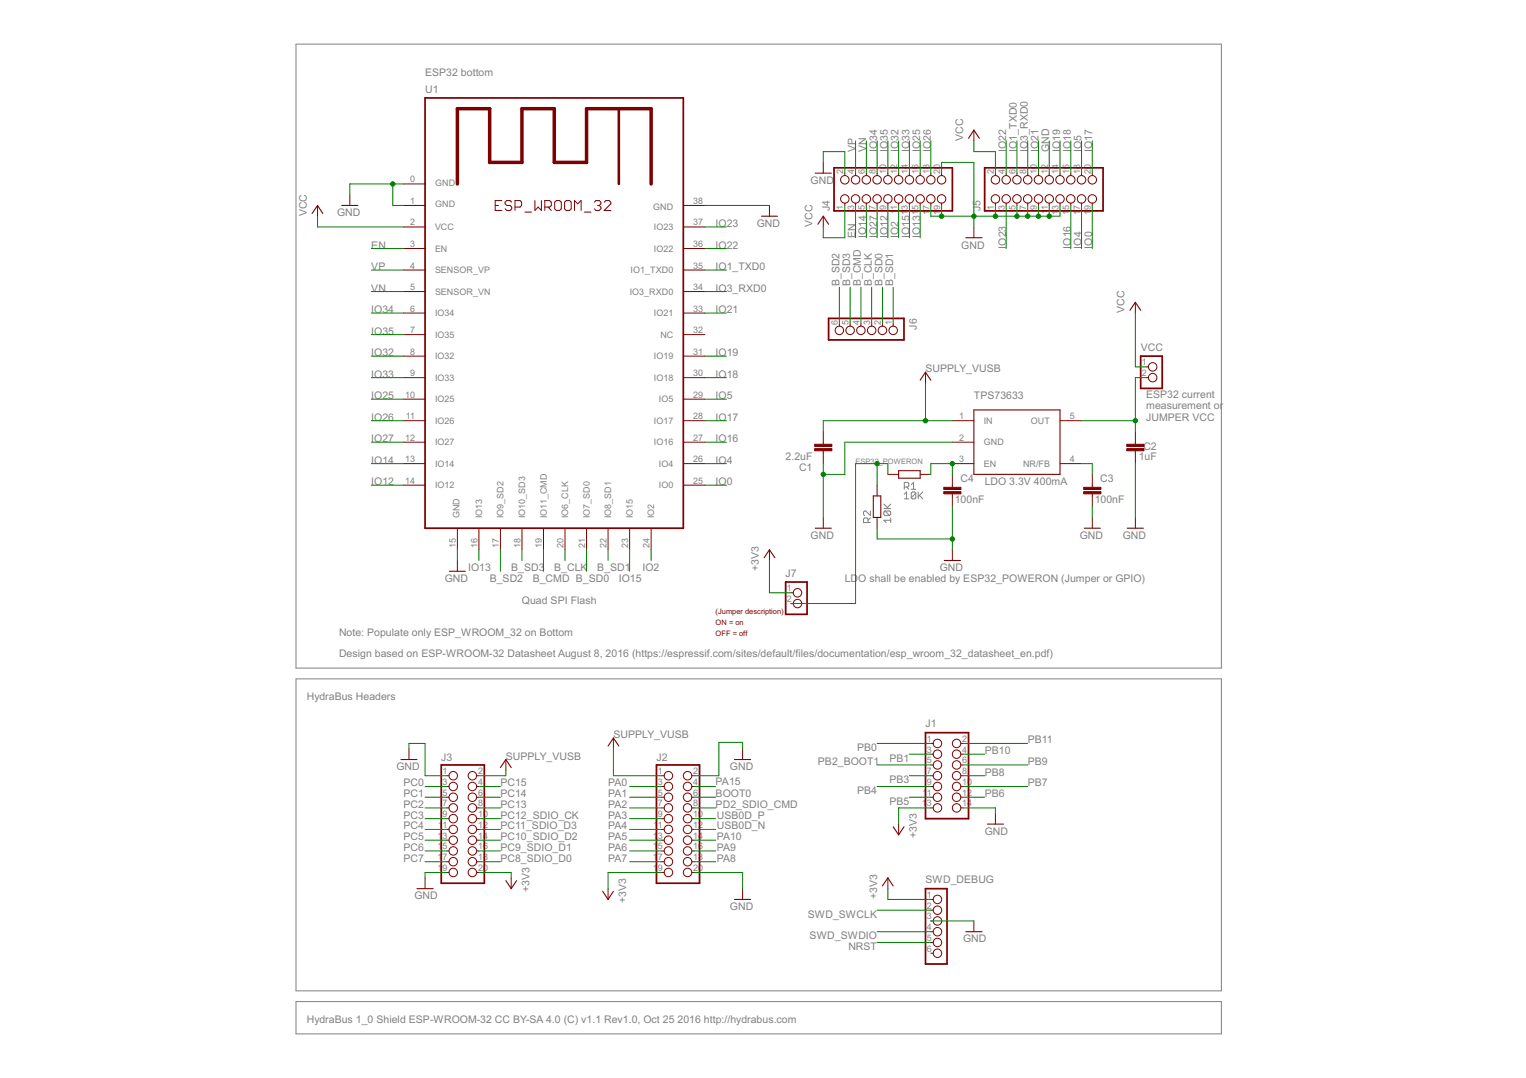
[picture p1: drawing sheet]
<svg xmlns="http://www.w3.org/2000/svg" width="297mm" height="210mm" viewBox="0 0 297 210" stroke-linecap="round" stroke-linejoin="round" font-family="sans-serif">
<defs><g id="words">
<g font-size="2.3" fill="#808080">
<text x="82.7" y="14.9">ESP32 bottom</text>
<text x="82.7" y="18">U1</text>
<text x="166.5" y="29.5" transform="rotate(-90 166.5 29.5)">VP</text>
<text x="168.6" y="29.5" transform="rotate(-90 168.6 29.5)">VN</text>
<text x="170.7" y="29.5" transform="rotate(-90 170.7 29.5)">IO34</text>
<text x="172.8" y="29.5" transform="rotate(-90 172.8 29.5)">IO35</text>
<text x="174.9" y="29.5" transform="rotate(-90 174.9 29.5)">IO32</text>
<text x="177" y="29.5" transform="rotate(-90 177 29.5)">IO33</text>
<text x="179.1" y="29.5" transform="rotate(-90 179.1 29.5)">IO25</text>
<text x="181.2" y="29.5" transform="rotate(-90 181.2 29.5)">IO26</text>
<text x="187.5" y="27.4" transform="rotate(-90 187.5 27.4)">VCC</text>
<text x="195.9" y="29.5" transform="rotate(-90 195.9 29.5)">IO22</text>
<text x="198" y="29.5" transform="rotate(-90 198 29.5)">IO1_TXD0</text>
<text x="200" y="29.5" transform="rotate(-90 200 29.5)">IO3_RXD0</text>
<text x="202.1" y="29.5" transform="rotate(-90 202.1 29.5)">IO21</text>
<text x="204.2" y="29.5" transform="rotate(-90 204.2 29.5)">GND</text>
<text x="206.3" y="29.5" transform="rotate(-90 206.3 29.5)">IO19</text>
<text x="208.4" y="29.5" transform="rotate(-90 208.4 29.5)">IO18</text>
<text x="210.5" y="29.5" transform="rotate(-90 210.5 29.5)">IO5</text>
<text x="212.6" y="29.5" transform="rotate(-90 212.6 29.5)">IO17</text>
<text x="157.8" y="35.8">GND</text>
<text x="161.6" y="41.1" transform="rotate(-90 161.6 41.1)">J4</text>
<text x="190.9" y="41.1" transform="rotate(-90 190.9 41.1)">J5</text>
<text x="59.7" y="42.1" transform="rotate(-90 59.7 42.1)">VCC</text>
<text x="65.6" y="42.1">GND</text>
<text x="139.3" y="44.2">IO23</text>
<text x="147.3" y="44.2">GND</text>
<text x="158.2" y="44.2" transform="rotate(-90 158.2 44.2)">VCC</text>
<text x="166.5" y="46.3" transform="rotate(-90 166.5 46.3)">EN</text>
<text x="168.6" y="46.3" transform="rotate(-90 168.6 46.3)">IO14</text>
<text x="170.7" y="46.3" transform="rotate(-90 170.7 46.3)">IO27</text>
<text x="172.8" y="46.3" transform="rotate(-90 172.8 46.3)">IO12</text>
<text x="174.9" y="46.3" transform="rotate(-90 174.9 46.3)">IO2</text>
<text x="177" y="46.3" transform="rotate(-90 177 46.3)">IO15</text>
<text x="179.1" y="46.3" transform="rotate(-90 179.1 46.3)">IO13</text>
<text x="72.3" y="48.4">EN</text>
<text x="72.3" y="52.6">VP</text>
<text x="139.3" y="48.4">IO22</text>
<text x="139.3" y="52.6">IO1_TXD0</text>
<text x="187.1" y="48.4">GND</text>
<text x="195.9" y="48.4" transform="rotate(-90 195.9 48.4)">IO23</text>
<text x="208.4" y="48.4" transform="rotate(-90 208.4 48.4)">IO16</text>
<text x="210.5" y="48.4" transform="rotate(-90 210.5 48.4)">IO4</text>
<text x="212.6" y="48.4" transform="rotate(-90 212.6 48.4)">IO0</text>
<text x="72.3" y="56.8">VN</text>
<text x="139.3" y="56.8">IO3_RXD0</text>
<text x="163.4" y="55.7" transform="rotate(-90 163.4 55.7)">B_SD2</text>
<text x="165.5" y="55.7" transform="rotate(-90 165.5 55.7)">B_SD3</text>
<text x="167.6" y="55.7" transform="rotate(-90 167.6 55.7)">B_CMD</text>
<text x="169.7" y="55.7" transform="rotate(-90 169.7 55.7)">B_CLK</text>
<text x="171.8" y="55.7" transform="rotate(-90 171.8 55.7)">B_SD0</text>
<text x="173.9" y="55.7" transform="rotate(-90 173.9 55.7)">B_SD1</text>
<text x="72.3" y="61">IO34</text>
<text x="72.3" y="65.1">IO35</text>
<text x="139.3" y="61">IO21</text>
<text x="178.5" y="64.2" transform="rotate(-90 178.5 64.2)">J6</text>
<text x="218.9" y="61" transform="rotate(-90 218.9 61)">VCC</text>
<text x="72.3" y="69.3">IO32</text>
<text x="139.3" y="69.3">IO19</text>
<text x="222" y="68.3">VCC</text>
<text x="72.3" y="73.5">IO33</text>
<text x="72.3" y="77.7">IO25</text>
<text x="139.3" y="73.5">IO18</text>
<text x="139.3" y="77.7">IO5</text>
<text x="180.1" y="72.5">SUPPLY_VUSB</text>
<text x="189.6" y="77.7">TPS73633</text>
<text x="223.1" y="77.5">ESP32 current</text>
<text x="72.3" y="81.9">IO26</text>
<text x="139.3" y="81.9">IO17</text>
<text x="223.1" y="79.7">measurement or</text>
<text x="223.1" y="81.9">JUMPER VCC</text>
<text x="72.3" y="86.1">IO27</text>
<text x="139.3" y="86.1">IO16</text>
<text x="152.9" y="89.7">2.2uF</text>
<text x="221.6" y="89.7">1uF</text>
<text x="222.6" y="87.6">C2</text>
<text x="72.3" y="90.3">IO14</text>
<text x="72.3" y="94.5">IO12</text>
<text x="139.3" y="90.3">IO4</text>
<text x="139.3" y="94.5">IO0</text>
<text x="155.5" y="91.7">C1</text>
<text x="187" y="93.8">C4</text>
<text x="191.7" y="94.5">LDO 3.3V 400mA</text>
<text x="214.2" y="93.8">C3</text>
<text x="185.8" y="98">100nF</text>
<text x="213.1" y="98">100nF</text>
<text x="157.8" y="105">GND</text>
<text x="210.2" y="105">GND</text>
<text x="218.5" y="105">GND</text>
<text x="86.6" y="113.3">GND</text>
<text x="91.1" y="111.2">IO13</text>
<text x="95.3" y="113.3">B_SD2</text>
<text x="99.5" y="111.2">B_SD3</text>
<text x="103.7" y="113.3">B_CMD B_SD0</text>
<text x="107.9" y="111.2">B_CLK</text>
<text x="116.3" y="111.2">B_SD1</text>
<text x="120.5" y="113.3">IO15</text>
<text x="125.1" y="111.2">IO2</text>
<text x="147.7" y="111.2" transform="rotate(-90 147.7 111.2)">+3V3</text>
<text x="152.9" y="112.3">J7</text>
<text x="164.4" y="113.3">LD</text>
<text x="167.1" y="113.3">O shall be enabled by ESP32_POWERON (Jumper or GPIO)</text>
<text x="182.9" y="111.2">GND</text>
<text x="101.6" y="117.5">Quad SPI Flash</text>
<text x="66" y="123.8">Note: Populate only ESP_WROOM_32 on Bottom</text>
<text x="66" y="128">Design based on ESP-WROOM-32 Datasheet August 8, 2016 (https://espressif.com/sites/default/files/documentation/esp_wroom_32_datasheet_en.pdf)</text>
<text x="59.7" y="136.4">HydraBus Headers</text>
<text x="119.4" y="143.7">SUPPLY_VUSB</text>
<text x="180.1" y="141.6">J1</text>
<text x="77.1" y="150">GND</text>
<text x="85.9" y="148.2">J3</text>
<text x="98.5" y="147.9">SUPPLY_VUSB</text>
<text x="127.8" y="148.2">J2</text>
<text x="142.1" y="150">GND</text>
<text x="159.2" y="148.9">PB2_BOOT1</text>
<text x="166.8" y="146.2">PB0</text>
<text x="173.1" y="148.3">PB1</text>
<text x="191.7" y="146.8">PB10</text>
<text x="200" y="144.8">PB11</text>
<text x="200" y="148.9">PB9</text>
<text x="78.6" y="155.2">PC1</text>
<text x="78.6" y="153.1">PC0</text>
<text x="97.4" y="153.1">PC15</text>
<text x="97.4" y="155.2">PC14</text>
<text x="118.4" y="155.2">PA1</text>
<text x="118.4" y="153.1">PA0</text>
<text x="139.3" y="155.2">BOOT0</text>
<text x="139.3" y="152.9">PA15</text>
<text x="166.8" y="154.6">PB4</text>
<text x="173.1" y="152.5">PB3</text>
<text x="191.7" y="151">PB8</text>
<text x="191.7" y="155.2">PB6</text>
<text x="200" y="153.1">PB7</text>
<text x="78.6" y="161.5">PC4</text>
<text x="78.6" y="159.4">PC3</text>
<text x="78.6" y="157.3">PC2</text>
<text x="97.4" y="157.3">PC13</text>
<text x="97.4" y="159.4">PC12_SDIO_CK</text>
<text x="97.4" y="161.5">PC11_SDIO_D3</text>
<text x="118.4" y="161.5">PA4</text>
<text x="118.4" y="159.4">PA3</text>
<text x="118.4" y="157.3">PA2</text>
<text x="139.3" y="157.3">PD2_SDIO_CMD</text>
<text x="139.5" y="159.4">USB0D_P</text>
<text x="139.5" y="161.5">USB0D_N</text>
<text x="173.1" y="156.7">PB5</text>
<text x="78.6" y="167.8">PC7</text>
<text x="78.6" y="165.7">PC6</text>
<text x="78.6" y="163.6">PC5</text>
<text x="97.4" y="165.7">PC9_SDIO_D1</text>
<text x="97.4" y="167.8">PC8_SDIO_D0</text>
<text x="97.4" y="163.6">PC10_SDIO_D2</text>
<text x="118.4" y="167.8">PA7</text>
<text x="118.4" y="165.7">PA6</text>
<text x="118.4" y="163.6">PA5</text>
<text x="139.5" y="163.6">PA10</text>
<text x="139.5" y="165.7">PA9</text>
<text x="139.5" y="167.8">PA8</text>
<text x="178.5" y="163.2" transform="rotate(-90 178.5 163.2)">+3V3</text>
<text x="191.7" y="162.6">GND</text>
<text x="103.1" y="173.7" transform="rotate(-90 103.1 173.7)">+3V3</text>
<text x="180.1" y="172">SWD_DEBUG</text>
<text x="80.7" y="175.1">GND</text>
<text x="121.9" y="175.8" transform="rotate(-90 121.9 175.8)">+3V3</text>
<text x="142.1" y="177.2">GND</text>
<text x="157.2" y="178.7">SWD_SWCLK</text>
<text x="170.7" y="175.1" transform="rotate(-90 170.7 175.1)">+3V3</text>
<text x="157.6" y="182.9">SWD_SWDIO</text>
<text x="165.1" y="185">NRST</text>
<text x="187.5" y="183.5">GND</text>
<text x="59.7" y="199.2">HydraBus 1_0 Shield ESP-WROOM-32 CC BY-SA 4.0 (C) v1.1 Rev1.0, Oct 25</text>
<text x="131.9" y="199.2">2016 http://hydrabus.com</text>
</g>
<g font-size="1.9" fill="#808080">
<text x="79.8" y="35.5">0</text>
<text x="164.1" y="33.9" transform="rotate(-90 164.1 33.9)">2</text>
<text x="166.2" y="33.9" transform="rotate(-90 166.2 33.9)">4</text>
<text x="168.3" y="33.9" transform="rotate(-90 168.3 33.9)">6</text>
<text x="170.4" y="33.9" transform="rotate(-90 170.4 33.9)">8</text>
<text x="172.5" y="33.9" transform="rotate(-90 172.5 33.9)">10</text>
<text x="174.6" y="33.9" transform="rotate(-90 174.6 33.9)">12</text>
<text x="176.7" y="33.9" transform="rotate(-90 176.7 33.9)">14</text>
<text x="178.8" y="33.9" transform="rotate(-90 178.8 33.9)">16</text>
<text x="180.9" y="33.9" transform="rotate(-90 180.9 33.9)">18</text>
<text x="183" y="33.9" transform="rotate(-90 183 33.9)">20</text>
<text x="193.5" y="33.9" transform="rotate(-90 193.5 33.9)">2</text>
<text x="195.6" y="33.9" transform="rotate(-90 195.6 33.9)">4</text>
<text x="197.7" y="33.9" transform="rotate(-90 197.7 33.9)">6</text>
<text x="199.8" y="33.9" transform="rotate(-90 199.8 33.9)">8</text>
<text x="201.8" y="33.9" transform="rotate(-90 201.8 33.9)">10</text>
<text x="203.9" y="33.9" transform="rotate(-90 203.9 33.9)">12</text>
<text x="206" y="33.9" transform="rotate(-90 206 33.9)">14</text>
<text x="208.1" y="33.9" transform="rotate(-90 208.1 33.9)">16</text>
<text x="210.2" y="33.9" transform="rotate(-90 210.2 33.9)">18</text>
<text x="212.3" y="33.9" transform="rotate(-90 212.3 33.9)">20</text>
<text x="79.8" y="39.7">1</text>
<text x="84.7" y="40.4">GND</text>
<text x="84.7" y="36.2">GND</text>
<text x="127.1" y="40.9">GND</text>
<text x="134.9" y="39.7">38</text>
<text x="164.1" y="40.8" transform="rotate(-90 164.1 40.8)">1</text>
<text x="166.2" y="40.8" transform="rotate(-90 166.2 40.8)">3</text>
<text x="168.3" y="40.8" transform="rotate(-90 168.3 40.8)">5</text>
<text x="170.4" y="40.8" transform="rotate(-90 170.4 40.8)">7</text>
<text x="172.5" y="40.8" transform="rotate(-90 172.5 40.8)">9</text>
<text x="174.6" y="41.7" transform="rotate(-90 174.6 41.7)">1</text>
<text x="174.6" y="40.8" transform="rotate(-90 174.6 40.8)">1</text>
<text x="176.7" y="41.8" transform="rotate(-90 176.7 41.8)">1</text>
<text x="176.7" y="40.8" transform="rotate(-90 176.7 40.8)">3</text>
<text x="178.8" y="41.8" transform="rotate(-90 178.8 41.8)">1</text>
<text x="178.8" y="40.8" transform="rotate(-90 178.8 40.8)">5</text>
<text x="180.9" y="41.8" transform="rotate(-90 180.9 41.8)">1</text>
<text x="180.9" y="40.8" transform="rotate(-90 180.9 40.8)">7</text>
<text x="183" y="41.8" transform="rotate(-90 183 41.8)">1</text>
<text x="183" y="40.8" transform="rotate(-90 183 40.8)">9</text>
<text x="193.5" y="40.8" transform="rotate(-90 193.5 40.8)">1</text>
<text x="195.6" y="40.8" transform="rotate(-90 195.6 40.8)">3</text>
<text x="197.7" y="40.8" transform="rotate(-90 197.7 40.8)">5</text>
<text x="199.8" y="40.8" transform="rotate(-90 199.8 40.8)">7</text>
<text x="201.8" y="40.8" transform="rotate(-90 201.8 40.8)">9</text>
<text x="203.9" y="41.7" transform="rotate(-90 203.9 41.7)">1</text>
<text x="203.9" y="40.8" transform="rotate(-90 203.9 40.8)">1</text>
<text x="206" y="41.8" transform="rotate(-90 206 41.8)">1</text>
<text x="206" y="40.8" transform="rotate(-90 206 40.8)">3</text>
<text x="208.1" y="41.8" transform="rotate(-90 208.1 41.8)">1</text>
<text x="208.1" y="40.8" transform="rotate(-90 208.1 40.8)">5</text>
<text x="210.2" y="41.8" transform="rotate(-90 210.2 41.8)">1</text>
<text x="210.2" y="40.8" transform="rotate(-90 210.2 40.8)">7</text>
<text x="212.3" y="41.8" transform="rotate(-90 212.3 41.8)">1</text>
<text x="212.3" y="40.8" transform="rotate(-90 212.3 40.8)">9</text>
<text x="79.8" y="43.9">2</text>
<text x="84.7" y="44.8">VCC</text>
<text x="127.3" y="44.8">IO23</text>
<text x="134.9" y="43.9">37</text>
<text x="79.8" y="52.3">4</text>
<text x="79.8" y="48.1">3</text>
<text x="84.7" y="53.2">SENSOR_VP</text>
<text x="84.7" y="49">EN</text>
<text x="122.8" y="53.2">IO1_TXD0</text>
<text x="127.3" y="49">IO22</text>
<text x="134.9" y="52.3">35</text>
<text x="134.9" y="48.1">36</text>
<text x="79.8" y="56.5">5</text>
<text x="84.7" y="57.4">SENSOR_VN</text>
<text x="122.6" y="57.4">IO3_RXD0</text>
<text x="134.9" y="56.5">34</text>
<text x="79.8" y="64.9">7</text>
<text x="79.8" y="60.7">6</text>
<text x="84.7" y="65.8">IO35</text>
<text x="84.7" y="61.6">IO34</text>
<text x="127.3" y="61.6">IO21</text>
<text x="128.6" y="65.8">NC</text>
<text x="134.9" y="64.9">32</text>
<text x="134.9" y="60.7">33</text>
<text x="163.1" y="63.2" transform="rotate(-90 163.1 63.2)">6</text>
<text x="165.2" y="63.2" transform="rotate(-90 165.2 63.2)">5</text>
<text x="167.3" y="63.2" transform="rotate(-90 167.3 63.2)">4</text>
<text x="169.4" y="63.2" transform="rotate(-90 169.4 63.2)">3</text>
<text x="171.5" y="63.2" transform="rotate(-90 171.5 63.2)">2</text>
<text x="173.6" y="63.2" transform="rotate(-90 173.6 63.2)">1</text>
<text x="79.8" y="69">8</text>
<text x="84.7" y="70">IO32</text>
<text x="127.3" y="70">IO19</text>
<text x="134.9" y="69">31</text>
<text x="222.3" y="71.1">1</text>
<text x="78.9" y="77.4">10</text>
<text x="79.8" y="73.2">9</text>
<text x="84.7" y="74.2">IO33</text>
<text x="127.3" y="74.1">IO18</text>
<text x="134.9" y="77.4">29</text>
<text x="134.9" y="73.2">30</text>
<text x="222.3" y="73.2">2</text>
<text x="79" y="81.6">11</text>
<text x="84.7" y="82.5">IO26</text>
<text x="84.7" y="78.3">IO25</text>
<text x="127.3" y="82.5">IO17</text>
<text x="128.3" y="78.3">IO5</text>
<text x="134.9" y="81.6">28</text>
<text x="186.7" y="81.6">1</text>
<text x="191.5" y="82.5">IN</text>
<text x="200.7" y="82.5">OUT</text>
<text x="208.3" y="81.6">5</text>
<text x="78.9" y="90">13</text>
<text x="78.9" y="85.8">12</text>
<text x="84.7" y="86.7">IO27</text>
<text x="127.3" y="86.7">IO16</text>
<text x="134.9" y="90">26</text>
<text x="134.9" y="85.8">27</text>
<text x="186.7" y="85.8">2</text>
<text x="186.7" y="90">3</text>
<text x="191.5" y="86.7">GND</text>
<text x="208.3" y="90">4</text>
<text x="78.9" y="94.2">14</text>
<text x="84.7" y="95.1">IO12</text>
<text x="84.7" y="90.9">IO14</text>
<text x="128.3" y="95.1">IO0</text>
<text x="128.3" y="90.9">IO4</text>
<text x="134.9" y="94.2">25</text>
<text x="191.5" y="90.9">EN</text>
<text x="199.1" y="90.9">NR/FB</text>
<text x="89.4" y="100.9" transform="rotate(-90 89.4 100.9)">GND</text>
<text x="93.8" y="100.9" transform="rotate(-90 93.8 100.9)">IO13</text>
<text x="98" y="100.9" transform="rotate(-90 98 100.9)">IO9_SD2</text>
<text x="102.2" y="100.9" transform="rotate(-90 102.2 100.9)">IO10_SD3</text>
<text x="106.4" y="100.9" transform="rotate(-90 106.4 100.9)">IO11_CMD</text>
<text x="110.6" y="100.9" transform="rotate(-90 110.6 100.9)">IO6_CLK</text>
<text x="114.8" y="100.9" transform="rotate(-90 114.8 100.9)">IO7_SD0</text>
<text x="119" y="100.9" transform="rotate(-90 119 100.9)">IO8_SD1</text>
<text x="123.2" y="100.9" transform="rotate(-90 123.2 100.9)">IO15</text>
<text x="127.4" y="100.9" transform="rotate(-90 127.4 100.9)">IO2</text>
<text x="88.7" y="106.7" transform="rotate(-90 88.7 106.7)">15</text>
<text x="92.9" y="106.7" transform="rotate(-90 92.9 106.7)">16</text>
<text x="97.1" y="106.7" transform="rotate(-90 97.1 106.7)">17</text>
<text x="101.3" y="106.7" transform="rotate(-90 101.3 106.7)">18</text>
<text x="105.5" y="106.7" transform="rotate(-90 105.5 106.7)">19</text>
<text x="109.7" y="106.7" transform="rotate(-90 109.7 106.7)">20</text>
<text x="113.9" y="106.7" transform="rotate(-90 113.9 106.7)">21</text>
<text x="118.1" y="106.7" transform="rotate(-90 118.1 106.7)">22</text>
<text x="122.3" y="106.7" transform="rotate(-90 122.3 106.7)">23</text>
<text x="126.4" y="106.7" transform="rotate(-90 126.4 106.7)">24</text>
<text x="153.2" y="115.1">1</text>
<text x="153.2" y="117.2">2</text>
<text x="180.4" y="144.5">1</text>
<text x="180.4" y="146.6">3</text>
<text x="180.4" y="148.6">5</text>
<text x="187.3" y="144.5">2</text>
<text x="187.3" y="146.6">4</text>
<text x="187.3" y="148.6">6</text>
<text x="86.1" y="150.7">1</text>
<text x="86.1" y="152.8">3</text>
<text x="86.1" y="154.9">5</text>
<text x="93.1" y="150.7">2</text>
<text x="93.1" y="152.8">4</text>
<text x="93.1" y="154.9">6</text>
<text x="128" y="150.7">1</text>
<text x="128" y="152.8">3</text>
<text x="128" y="154.9">5</text>
<text x="134.9" y="150.7">2</text>
<text x="134.9" y="152.8">4</text>
<text x="134.9" y="154.9">6</text>
<text x="179.5" y="154.9">1</text>
<text x="180.4" y="150.7">7</text>
<text x="180.4" y="152.8">9</text>
<text x="180.4" y="154.9">1</text>
<text x="187.3" y="150.7">8</text>
<text x="187.3" y="152.8">10</text>
<text x="187.3" y="154.9">12</text>
<text x="85.3" y="161.2">1</text>
<text x="86.1" y="157">7</text>
<text x="86.1" y="159.1">9</text>
<text x="86.1" y="161.2">1</text>
<text x="93.1" y="157">8</text>
<text x="93.1" y="159.1">10</text>
<text x="93.1" y="161.2">12</text>
<text x="127.2" y="161.2">1</text>
<text x="128" y="157">7</text>
<text x="128" y="159.1">9</text>
<text x="128" y="161.2">1</text>
<text x="134.9" y="157">8</text>
<text x="134.9" y="159.1">10</text>
<text x="134.9" y="161.2">12</text>
<text x="179.4" y="157">1</text>
<text x="180.4" y="157">3</text>
<text x="187.3" y="157">14</text>
<text x="85.2" y="163.3">1</text>
<text x="85.2" y="165.4">1</text>
<text x="85.2" y="167.5">1</text>
<text x="86.1" y="163.3">3</text>
<text x="86.1" y="165.4">5</text>
<text x="86.1" y="167.5">7</text>
<text x="93.1" y="163.3">14</text>
<text x="93.1" y="165.4">16</text>
<text x="93.1" y="167.5">18</text>
<text x="127.1" y="163.3">1</text>
<text x="127.1" y="165.4">1</text>
<text x="127.1" y="167.5">1</text>
<text x="128" y="163.3">3</text>
<text x="128" y="165.4">5</text>
<text x="128" y="167.5">7</text>
<text x="134.9" y="163.3">14</text>
<text x="134.9" y="165.4">16</text>
<text x="134.9" y="167.5">18</text>
<text x="85.2" y="169.6">1</text>
<text x="86.1" y="169.6">9</text>
<text x="93.1" y="169.6">20</text>
<text x="127.1" y="169.6">1</text>
<text x="128" y="169.6">9</text>
<text x="134.9" y="169.6">20</text>
<text x="180.4" y="174.8">1</text>
<text x="180.4" y="176.9">2</text>
<text x="180.4" y="179">3</text>
<text x="180.4" y="181.1">4</text>
<text x="180.4" y="183.2">5</text>
<text x="180.4" y="185.3">6</text>
</g>
<g font-size="1.6" fill="#808080">
<text x="166.5" y="90.3">ESP32</text>
<text x="171.1" y="90.3">_P</text>
<text x="172.8" y="90.3">OWERON</text>
</g>
<g font-size="1.6" fill="#800000">
<text x="139.3" y="119.6">(Jumper description)</text>
<text x="139.3" y="121.7">ON = on</text>
<text x="139.3" y="123.8">OFF = off</text>
</g>
</g></defs>
<g fill="none" stroke="#808080" stroke-width=".19">
<path d="M57.6 8.6h180.1v121.5h-180.1zM169.4 99.5v.9l-.9-.9h-.2l-.2 .2v.5l.2 .2M172 99h1.4M172 98.1l.9 .9M172.3 99.5h.9l.2 .2v.5l-.2 .2M172.3 99.5l-.3 .2v.5l.3 .2h.9M172.3 99.5l.9 .9M173.4 98.1l-.7 .7M176 96.2l.5-.4v1.3M176 97.1h.9M176 94.8h.7l.2-.2v-.5l-.2-.2h-.7v1.4M176.5 94.8l.4 .5"/>
<path d="M177.4 94.4l.4-.5v1.4M177.4 95.3h.9M178.3 96v.9l-.2 .2h-.5l-.2-.2M178.3 96l-.2-.2h-.5l-.2 .2v.9M178.3 96l-.9 .9M178.7 95.8v1.3M178.9 96.5l.7 .6M179.6 95.8l-.9 .9M169 101.7v-.6l-.2-.2h-.5l-.2 .2v.6h1.3M169.4 100.9l-.4 .4M173.4 101.3h-1.4l.5 .4M173.4 100.9v.8"/>
<path d="M57.6 132.2h180.1v60.7h-180.1zM57.6 195h180.1v6.3h-180.1z"/>
</g>
<path d="M82.7 19.1h50.3v83.7h-50.3zM162.3 32.7h23.1v8.4h-23.1zM191.7 32.7h23v8.4h-23zM161.3 62h14.7v4.2h-14.7zM222 69.3h4.2v6.3h-4.2zM152.9 113.3h4.2v6.3h-4.2zM85.9 148.9h8.4v23.1h-8.4zM127.8 148.9h8.4v23.1h-8.4zM180.1 142.7h8.4v16.7h-8.4zM180.1 173h4.2v14.7h-4.2z" fill="none" stroke="#800000" stroke-width=".34"/>
<g fill="none" stroke="#800000" stroke-width=".19">
<path d="M68.1 37.9v2.1M78.5 35.8h4.2M97.7 39.1h-1.3v1.9h1.3M99.6 39.4l-.3-.3h-.7l-.3 .3v.3l.3 .3h.7l.3 .3v.4l-.3 .3h-.7l-.3-.3M104.1 39.1v1.9l.7-.7 .6 .7v-1.9M108.3 39.1h.6l.4 .3v1.3l-.4 .3h-.6l-.3-.3v-1.3zM110.2 39.1h.7l.3 .3v1.3l-.3 .3h-.7l-.3-.3v-1.3zM115.7 39.4l.3-.3h.6l.4 .3v.3l-.4 .3M117.6 39.4l.3-.3h.7l.3 .3v.3l-1.3 1.3h1.3M160.3 31.6v2.1M164.4 33.7v.5M164.4 39.5v.5"/>
<path d="M166.5 33.7v.5M166.5 39.5v.5M168.6 33.7v.5M168.6 39.5v.5M170.7 33.7v.5M170.7 39.5v.5M172.8 33.7v.5M172.8 39.5v.5M174.9 33.7v.5M174.9 39.5v.5M177 33.7v.5M177 39.5v.5"/>
<path d="M179.1 33.7v.5M179.1 39.5v.5M181.2 33.7v.5M181.2 39.5v.5M183.3 33.7v.5M183.3 39.5v.5M189.6 25.3v2.1M193.8 33.7v.5M193.8 39.5v.5M195.9 33.7v.5M195.9 39.5v.5M198 33.7v.5"/>
<path d="M198 39.5v.5M200 33.7v.5M200 39.5v.5M202.1 33.7v.5M202.1 39.5v.5M204.2 33.7v.5M204.2 39.5v.5M206.3 33.7v.5M206.3 39.5v.5M208.4 33.7v.5M208.4 39.5v.5M210.5 33.7v.5"/>
<path d="M210.5 39.5v.5M212.6 33.7v.5M212.6 39.5v.5M61.8 40v2.1M78.5 56.8h4.2M78.5 52.6h4.2M78.5 48.4h4.2M78.5 44.2h4.2M78.5 40h4.2M96.4 40h.6M100.2 40.3h1l.3-.3v-.6l-.3-.3h-1v1.9M102.2 41.3h1.3"/>
<path d="M106 40.3h1l.3-.3v-.6l-.3-.3h-1v1.9M106.7 40.3l.6 .7M111.8 41v-1.9l.7 .6 .6-.6v1.9M113.7 41.3h1.3M116.3 40h.3M116.6 40l.4 .3v.4l-.4 .3h-.6l-.3-.3M133 56.8h4.2M133 52.6h4.2M133 48.4h4.2M133 44.2h4.2M133 40h4.2M149.8 40v2.1"/>
<path d="M160.3 42.1v2.1M189.6 44.2v2.1M221 58.9v2.1M78.5 77.7h4.2M78.5 73.5h4.2M78.5 69.3h4.2M78.5 65.2h4.2M78.5 61h4.2M133 77.7h4.2M133 73.5h4.2M133 69.3h4.2M133 65.2h4.2"/>
<path d="M133 61h4.2M163.4 63.1v.4M165.5 63.1v.4M167.6 63.1v.4M169.7 63.1v.4M171.8 63.1v.4M173.9 63.1v.4M180.1 72.5v2.1M223.1 73.5h.4M223.1 71.4h.4M78.5 94.5h4.2M78.5 90.3h4.2"/>
<path d="M78.5 86.1h4.2M78.5 81.9h4.2M133 94.5h4.2M133 90.3h4.2M133 86.1h4.2M133 81.9h4.2M160.3 84v2.5M160.3 87.8v2.5M170.7 94.5v2.1M172.8 92.4h2.1M179.1 92.4h2.1M185.4 90.3h4.2"/>
<path d="M185.4 86.1h4.2M185.4 81.9h4.2M185.4 92.4v2.5M185.4 96.2v2.5M206.3 90.3h4.2M206.3 81.9h4.2M212.6 92.4v2.5M212.6 96.2v2.5M221 84v2.5M221 87.8v2.5M89 102.8v4.2M89 109.1v2.1"/>
<path d="M93.2 102.8v4.2M97.4 102.8v4.2M101.6 102.8v4.2M105.8 102.8v4.2M110 102.8v4.2M114.2 102.8v4.2M118.4 102.8v4.2M122.6 102.8v4.2M126.7 102.8v4.2M149.8 107v2.1M154 115.4h.4M154 117.5h.4"/>
<path d="M160.3 100.8v2M170.7 100.8v2M185.4 107v2.1M212.6 100.8v2M221 100.8v2M79.6 145.8v2.1M86.9 151h.5M86.9 153.1h.5M86.9 155.2h.5M86.9 157.3h.5M86.9 159.4h.5M92.8 151h.4"/>
<path d="M92.8 153.1h.4M92.8 155.2h.4M92.8 157.3h.4M92.8 159.4h.4M98.5 147.9v2.1M119.4 143.7v2.1M128.8 151h.5M128.8 153.1h.5M128.8 155.2h.5M128.8 157.3h.5M128.8 159.4h.5M134.7 151h.4"/>
<path d="M134.7 153.1h.4M134.7 155.2h.4M134.7 157.3h.4M134.7 159.4h.4M144.5 145.8v2.1M181.2 151h.5M181.2 153.1h.5M181.2 155.2h.5M181.2 157.3h.5M181.2 144.8h.5M181.2 146.9h.5M181.2 148.9h.5"/>
<path d="M187 151h.5M187 153.1h.5M187 155.2h.5M187 157.3h.5M187 144.8h.5M187 146.9h.5M187 148.9h.5M193.8 158.4v2.1M82.7 170.9v2.1M86.9 161.5h.5M86.9 163.6h.5M86.9 165.7h.5"/>
<path d="M86.9 167.8h.5M86.9 169.9h.5M92.8 161.5h.4M92.8 163.6h.4M92.8 165.7h.4M92.8 167.8h.4M92.8 169.9h.4M99.5 170.9v2.1M118.4 173v2.1M128.8 161.5h.5M128.8 163.6h.5M128.8 165.7h.5"/>
<path d="M128.8 167.8h.5M128.8 169.9h.5M134.7 161.5h.4M134.7 163.6h.4M134.7 165.7h.4M134.7 167.8h.4M134.7 169.9h.4M144.5 173v2.1M172.8 170.9v2.1M174.9 160.5v2.1M181.2 175.1h.5M181.2 177.2h.5"/>
<path d="M181.2 179.3h.5M189.6 179.3v2.1M181.2 181.4h.5M181.2 183.5h.5M181.2 185.6h.5"/>
<circle cx="164.4" cy="35" r=".83"/>
<circle cx="164.4" cy="38.7" r=".83"/>
<circle cx="166.5" cy="35" r=".83"/>
<circle cx="166.5" cy="38.7" r=".83"/>
<circle cx="168.6" cy="35" r=".83"/>
<circle cx="168.6" cy="38.7" r=".83"/>
<circle cx="170.7" cy="38.7" r=".83"/>
<circle cx="170.7" cy="35" r=".83"/>
<circle cx="172.8" cy="35" r=".83"/>
<circle cx="172.8" cy="38.7" r=".83"/>
<circle cx="174.9" cy="38.7" r=".83"/>
<circle cx="174.9" cy="35" r=".83"/>
<circle cx="177" cy="35" r=".83"/>
<circle cx="177" cy="38.7" r=".83"/>
<circle cx="179.1" cy="38.7" r=".83"/>
<circle cx="179.1" cy="35" r=".83"/>
<circle cx="181.2" cy="38.7" r=".83"/>
<circle cx="181.2" cy="35" r=".83"/>
<circle cx="183.3" cy="38.7" r=".83"/>
<circle cx="183.3" cy="35" r=".83"/>
<circle cx="193.8" cy="35" r=".83"/>
<circle cx="193.8" cy="38.7" r=".83"/>
<circle cx="195.9" cy="35" r=".83"/>
<circle cx="195.9" cy="38.7" r=".83"/>
<circle cx="198" cy="38.7" r=".83"/>
<circle cx="198" cy="35" r=".83"/>
<circle cx="200" cy="38.7" r=".83"/>
<circle cx="200" cy="35" r=".83"/>
<circle cx="202.1" cy="38.7" r=".83"/>
<circle cx="202.1" cy="35" r=".83"/>
<circle cx="204.2" cy="35" r=".83"/>
<circle cx="204.2" cy="38.7" r=".83"/>
<circle cx="206.3" cy="35" r=".83"/>
<circle cx="206.3" cy="38.7" r=".83"/>
<circle cx="208.4" cy="38.7" r=".83"/>
<circle cx="208.4" cy="35" r=".83"/>
<circle cx="210.5" cy="38.7" r=".83"/>
<circle cx="210.5" cy="35" r=".83"/>
<circle cx="212.6" cy="38.7" r=".83"/>
<circle cx="212.6" cy="35" r=".83"/>
<circle cx="163.4" cy="64.3" r=".83"/>
<circle cx="165.5" cy="64.3" r=".83"/>
<circle cx="167.6" cy="64.3" r=".83"/>
<circle cx="169.7" cy="64.3" r=".83"/>
<circle cx="171.8" cy="64.3" r=".83"/>
<circle cx="173.9" cy="64.3" r=".83"/>
<circle cx="224.4" cy="71.4" r=".83"/>
<circle cx="224.4" cy="73.5" r=".83"/>
<circle cx="155.2" cy="115.4" r=".83"/>
<circle cx="155.2" cy="117.5" r=".83"/>
<circle cx="88.2" cy="155.2" r=".83"/>
<circle cx="88.2" cy="153.1" r=".83"/>
<circle cx="88.2" cy="159.4" r=".83"/>
<circle cx="88.2" cy="157.3" r=".83"/>
<circle cx="88.2" cy="151" r=".83"/>
<circle cx="91.9" cy="157.3" r=".83"/>
<circle cx="91.9" cy="155.2" r=".83"/>
<circle cx="91.9" cy="153.1" r=".83"/>
<circle cx="91.9" cy="151" r=".83"/>
<circle cx="91.9" cy="159.4" r=".83"/>
<circle cx="130.1" cy="155.2" r=".83"/>
<circle cx="130.1" cy="157.3" r=".83"/>
<circle cx="130.1" cy="159.4" r=".83"/>
<circle cx="130.1" cy="153.1" r=".83"/>
<circle cx="130.1" cy="151" r=".83"/>
<circle cx="133.8" cy="153.1" r=".83"/>
<circle cx="133.8" cy="151" r=".83"/>
<circle cx="133.8" cy="159.4" r=".83"/>
<circle cx="133.8" cy="157.3" r=".83"/>
<circle cx="133.8" cy="155.2" r=".83"/>
<circle cx="182.5" cy="155.2" r=".83"/>
<circle cx="182.5" cy="151" r=".83"/>
<circle cx="182.5" cy="146.9" r=".83"/>
<circle cx="182.5" cy="148.9" r=".83"/>
<circle cx="182.5" cy="144.8" r=".83"/>
<circle cx="182.5" cy="153.1" r=".83"/>
<circle cx="182.5" cy="157.3" r=".83"/>
<circle cx="186.2" cy="146.9" r=".83"/>
<circle cx="186.2" cy="151" r=".83"/>
<circle cx="186.2" cy="157.3" r=".83"/>
<circle cx="186.2" cy="148.9" r=".83"/>
<circle cx="186.2" cy="155.2" r=".83"/>
<circle cx="186.2" cy="144.8" r=".83"/>
<circle cx="186.2" cy="153.1" r=".83"/>
<circle cx="88.2" cy="167.8" r=".83"/>
<circle cx="88.2" cy="161.5" r=".83"/>
<circle cx="88.2" cy="169.9" r=".83"/>
<circle cx="88.2" cy="165.7" r=".83"/>
<circle cx="88.2" cy="163.6" r=".83"/>
<circle cx="91.9" cy="161.5" r=".83"/>
<circle cx="91.9" cy="163.6" r=".83"/>
<circle cx="91.9" cy="167.8" r=".83"/>
<circle cx="91.9" cy="169.9" r=".83"/>
<circle cx="91.9" cy="165.7" r=".83"/>
<circle cx="130.1" cy="161.5" r=".83"/>
<circle cx="130.1" cy="169.9" r=".83"/>
<circle cx="130.1" cy="167.8" r=".83"/>
<circle cx="130.1" cy="163.6" r=".83"/>
<circle cx="130.1" cy="165.7" r=".83"/>
<circle cx="133.8" cy="165.7" r=".83"/>
<circle cx="133.8" cy="167.8" r=".83"/>
<circle cx="133.8" cy="161.5" r=".83"/>
<circle cx="133.8" cy="163.6" r=".83"/>
<circle cx="133.8" cy="169.9" r=".83"/>
<circle cx="182.5" cy="175.1" r=".83"/>
<circle cx="182.5" cy="177.2" r=".83"/>
<circle cx="182.5" cy="179.3" r=".83"/>
<circle cx="182.5" cy="185.6" r=".83"/>
<circle cx="182.5" cy="183.5" r=".83"/>
<circle cx="182.5" cy="181.4" r=".83"/>
</g>
<g fill="none" stroke="#800000" stroke-width=".21">
<path d="M158.7 33.7h3.1M188.5 26.9l1.1-1.6 1 1.6M60.7 41.6l1.1-1.6 1 1.6M66.5 40h3.2M148.2 42.1h3.1M159.2 43.7l1.1-1.6 1 1.6M188 46.3h3.2M179.1 74l1-1.5 1.1 1.5M189.6 79.8h16.7v12.6h-16.7zM219.9 60.4l1.1-1.5 1 1.5M170 96.6h1.4v4.2h-1.4zM174.9 91.7h4.2v1.4h-4.2z"/>
<path d="M87.5 111.2h3.1M148.7 108.6l1.1-1.6 1 1.6M158.7 102.8h3.1M183.8 109.1h3.2M211.1 102.8h3.1M219.4 102.8h3.2M78 147.9h3.2M97.4 149.5l1.1-1.6 1 1.6M118.4 145.3l1-1.6 1.1 1.6M143 147.9h3.1M81.2 173h3.1M98.5 171.5l1 1.5 1.1-1.5"/>
<path d="M117.3 173.5l1.1 1.6 1-1.6M143 175.1h3.1M171.8 172.5l1-1.6 1.1 1.6M173.9 161l1 1.6 1.1-1.6M192.2 160.5h3.1M188 181.4h3.2"/>
</g>
<path d="M89 35.8v-14.6h6.3v10.4h6.3v-10.4h6.3v10.4h6.3v-10.4h12.5v14.6" fill="none" stroke="#800000" stroke-width=".68"/>
<path d="M120.5 21.2v14.6" fill="none" stroke="#800000" stroke-width=".51"/>
<g fill="#800000" stroke="#800000" stroke-width=".19">
<path d="M158.6 86.5h3.3v.4h-3.3z"/>
<path d="M158.6 87.4h3.3v.4h-3.3z"/>
<path d="M219.3 86.5h3.4v.4h-3.4z"/>
<path d="M219.3 87.4h3.4v.4h-3.4z"/>
<path d="M210.9 94.9h3.4v.4h-3.4z"/>
<path d="M210.9 95.7h3.4v.5h-3.4z"/>
<path d="M183.7 94.9h3.3v.4h-3.3z"/>
<path d="M183.7 95.7h3.3v.5h-3.3z"/>
</g>
<g fill="none" stroke="#008000" stroke-width=".19">
<path d="M76.5 35.8v4.2h2M78.5 35.8h-10.4v2.1M160.3 31.6v-2.1h4.1v4.2M166.5 27.4v6.3M168.6 27.4v6.3M170.7 27.4v6.3M172.8 27.4v6.3M174.9 27.4v6.3M177 27.4v6.3M179.1 27.4v6.3M181.2 27.4v6.3M183.3 33.7v-2.1h6.3v12.6"/>
<path d="M189.6 27.4v2.1h4.2v4.2M195.9 27.4v6.3M198 27.4v6.3M200 27.4v6.3M202.1 27.4v6.3M204.2 27.4v6.3M206.3 27.4v6.3M208.4 27.4v6.3M210.5 27.4v6.3M212.6 27.4v6.3M61.8 42.1v2.1h16.7M72.3 48.4h6.2"/>
<path d="M72.3 52.6h6.2M72.3 56.8h6.2M137.2 40h12.6M137.2 48.4h4.2M137.2 52.6h4.2M137.2 56.8h4.2M137.2 44.2h4.2M163.4 55.9v7.2M164.4 40v6.3h-4.1v-2.1M165.5 55.9v7.2M166.5 40v6.3M167.6 55.9v7.2"/>
<path d="M168.6 40v6.3M169.7 55.9v7.2M170.7 40v6.3M171.8 55.9v7.2M172.8 40v6.3M173.9 55.9v7.2M174.9 40v6.3M177 40v6.3M179.1 40v6.3M181.2 40v2.1h25.1v-2.1M183.3 40v2.1M193.8 40v2.1"/>
<path d="M195.9 40v8.4M198 40v2.1M200 40v2.1M202.1 40v2.1M204.2 40v2.1M208.4 40v8.4M210.5 40v8.4M212.6 40v8.4M72.3 61h6.2M72.3 65.2h6.2M72.3 69.3h6.2M72.3 73.5h6.2"/>
<path d="M72.3 77.7h6.2M137.2 61h4.2M137.2 69.3h4.2M137.2 73.5h4.2M137.2 77.7h4.2M180.1 74.6v7.3M221 61v10.4h2.1M223.1 73.5h-2.1v10.5M72.3 86.1h6.2M72.3 81.9h6.2M72.3 90.3h6.2M72.3 94.5h6.2"/>
<path d="M137.2 86.1h4.2M137.2 81.9h4.2M137.2 90.3h4.2M137.2 94.5h4.2M160.3 90.3v10.5M170.7 90.3v4.2M172.8 92.4v-2.1h-6.3v27.2h-12.5M181.2 92.4v-2.1h4.2v2.1M185.4 86.1h-21v6.3h-4.1M185.4 81.9h-25.1v2.1M185.4 98.7v8.3M210.5 90.3h2.1v2.1"/>
<path d="M210.5 81.9h10.5M212.6 98.7v2.1M221 90.3v10.5M89 107v2.1M93.2 107v2.1M97.4 107v4.2M101.6 107v2.1M105.8 107v4.2M110 107v2.1M114.2 107v4.2M118.4 107v2.1M122.6 107v4.2"/>
<path d="M126.7 107v2.1M149.8 109.1v6.3h4.2M170.7 102.8v2.1h14.7M79.6 145.8v-1h3.1v6.2h4.2M82.7 157.3h4.2M82.7 159.4h4.2M82.7 155.2h4.2M82.7 153.1h4.2M93.2 157.3h4.2M93.2 159.4h4.2M93.2 155.2h4.2M93.2 153.1h4.2"/>
<path d="M98.5 150v1h-5.3M119.4 145.8v5.2h9.4M122.6 157.3h6.2M122.6 159.4h6.2M122.6 155.2h6.2M122.6 153.1h6.2M135.1 157.3h4.2M135.1 159.4h4.2M135.1 155.2h4.2M135.1 153.1h4.2M144.5 145.8v-1.3h-4.6v6.5h-4.8M170.7 144.8h10.5"/>
<path d="M170.7 153.1h10.5M170.7 148.9h10.5M177 151h4.2M177 146.9h4.2M177 155.2h4.2M181.2 157.3h-6.3v3.2M187.5 157.3h6.3v1.1M187.5 151h4.2M187.5 144.8h12.5M187.5 146.9h4.2M187.5 155.2h4.2M187.5 153.1h12.5"/>
<path d="M187.5 148.9h12.5M82.7 161.5h4.2M82.7 163.6h4.2M82.7 165.7h4.2M82.7 167.8h4.2M86.9 169.9h-4.2v1M93.2 169.9h6.3v1M93.2 161.5h4.2M93.2 163.6h4.2M93.2 165.7h4.2M93.2 167.8h4.2M122.6 161.5h6.2"/>
<path d="M122.6 163.6h6.2M122.6 165.7h6.2M122.6 167.8h6.2M128.8 169.9h-10.4v3.1M135.1 169.9h9.4v3.1M135.1 161.5h4.2M135.1 163.6h4.2M135.1 165.7h4.2M135.1 167.8h4.2M170.7 177.2h10.5M172.8 173v2.1h8.4M181.2 179.3h8.4"/>
<path d="M170.7 181.4h10.5M170.7 183.5h10.5"/>
</g>
<g fill="#008000" stroke="#008000" stroke-width=".19">
<circle cx="76.5" cy="35.8" r=".42"/>
<circle cx="193.8" cy="42.1" r=".42"/>
<circle cx="198" cy="42.1" r=".42"/>
<circle cx="200" cy="42.1" r=".42"/>
<circle cx="202.1" cy="42.1" r=".42"/>
<circle cx="204.2" cy="42.1" r=".42"/>
<circle cx="189.6" cy="42.1" r=".42"/>
<circle cx="183.3" cy="42.1" r=".42"/>
<circle cx="160.3" cy="92.4" r=".42"/>
<circle cx="185.4" cy="104.9" r=".42"/>
<circle cx="180.1" cy="81.9" r=".42"/>
<circle cx="185.4" cy="90.3" r=".42"/>
<circle cx="170.7" cy="90.3" r=".42"/>
<circle cx="221" cy="81.9" r=".42"/>
</g>
<use href="#words"/>
</svg>
